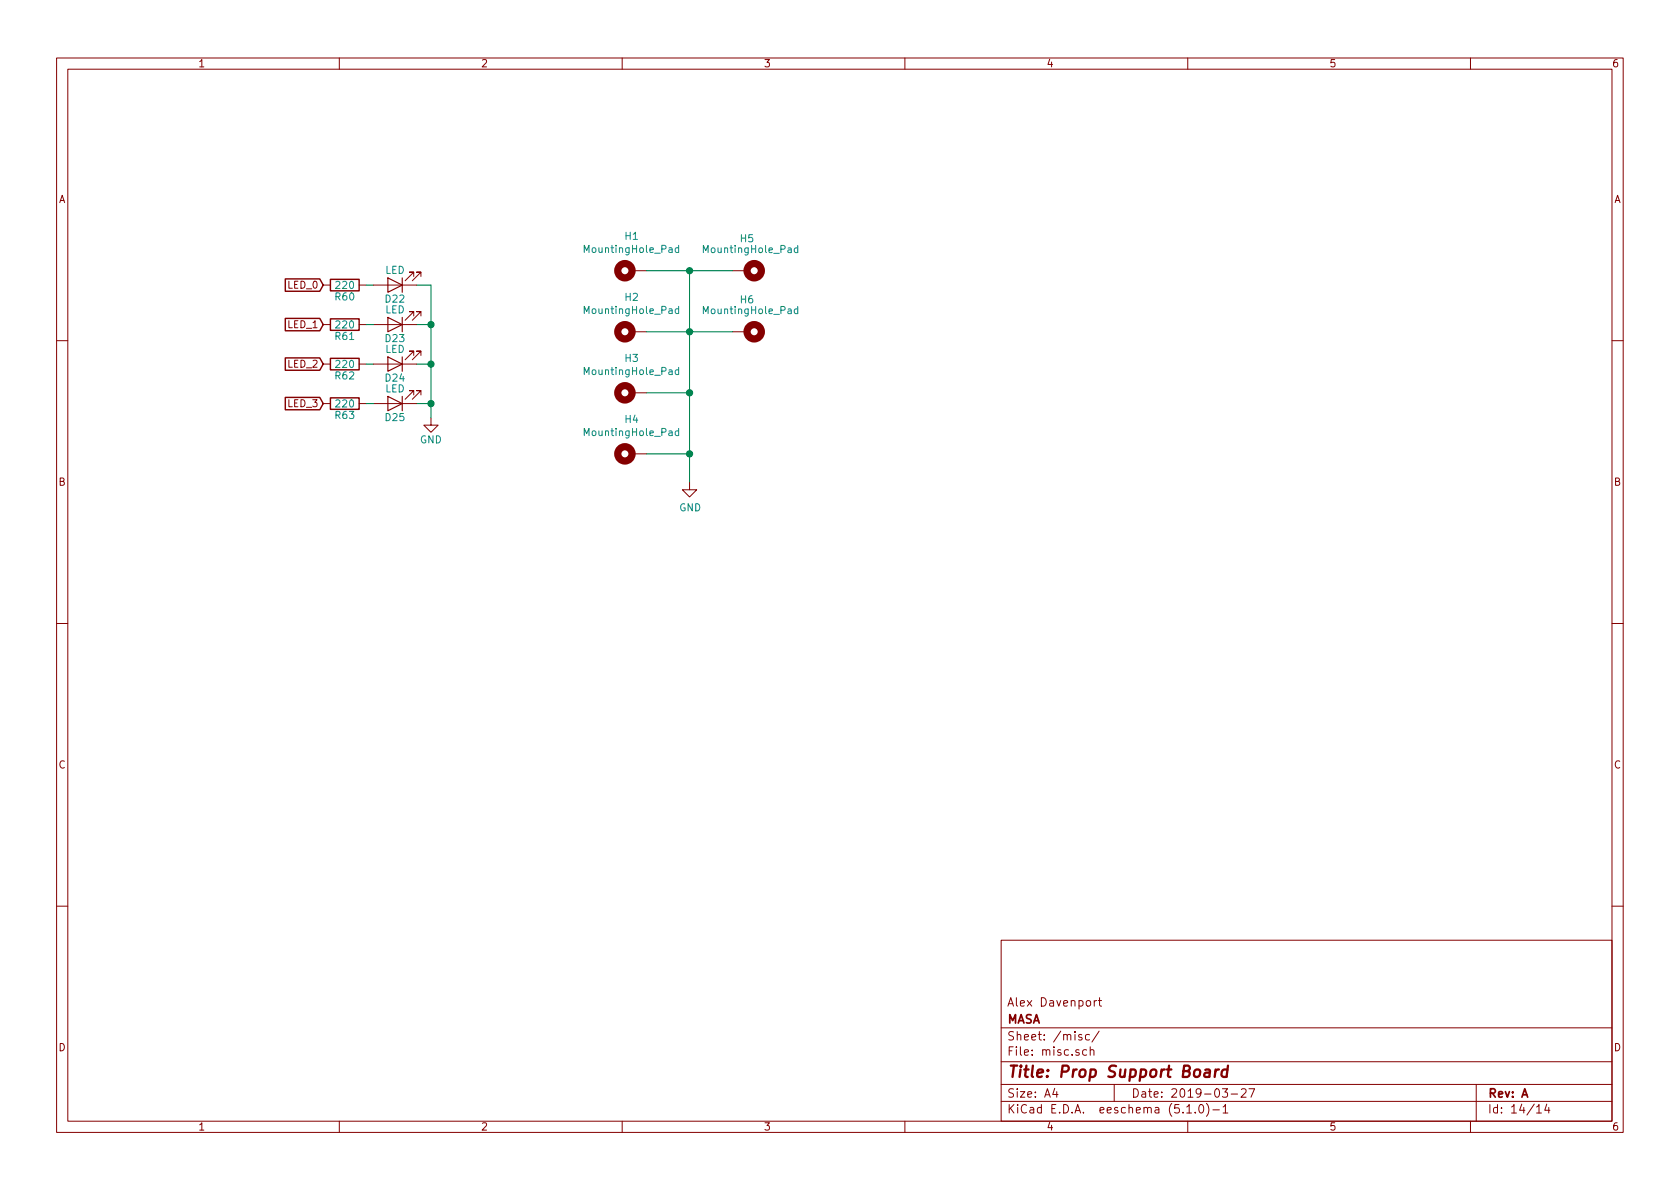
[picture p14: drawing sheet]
EESchema Schematic File Version 4
LIBS:prop_support-cache
EELAYER 29 0
EELAYER END
$Descr A4 11693 8268
encoding utf-8
Sheet 14 14
Title "Prop Support Board"
Date "2019-03-27"
Rev "A"
Comp "MASA"
Comment1 "Alex Davenport"
Comment2 ""
Comment3 ""
Comment4 ""
$EndDescr
$Comp
L Device:R R?
U 1 1
P 2400 1975
AR Path="/5966D832/5BEF3977" Ref="R?"  Part="1" 
AR Path="/5BEEF6EA/5BEF3977" Ref="R?"  Part="1" 
AR Path="/5CA0C106/5BEF3977" Ref="R60"  Part="1" 
F 0 "R60" V 2480 1975 50  0000 C CNN
F 1 "220" V 2400 1975 50  0000 C CNN
F 2 "Resistor_SMD:R_0805_2012Metric" V 2330 1975 50  0001 C CNN
F 3 "" H 2400 1975 50  0001 C CNN
	1    2400 1975
	0    1    1    0   
$EndComp
$Comp
L Device:LED D?
U 1 1
P 2750 1975
AR Path="/5966D832/5BEF397E" Ref="D?"  Part="1" 
AR Path="/5BEEF6EA/5BEF397E" Ref="D?"  Part="1" 
AR Path="/5CA0C106/5BEF397E" Ref="D22"  Part="1" 
F 0 "D22" H 2750 2075 50  0000 C CNN
F 1 "LED" H 2750 1875 50  0000 C CNN
F 2 "LED_SMD:LED_0805_2012Metric" H 2750 1975 50  0001 C CNN
F 3 "" H 2750 1975 50  0001 C CNN
	1    2750 1975
	-1   0    0    1   
$EndComp
Text GLabel 2250 1975 0    49   Input ~ 0
LED_0
$Comp
L Device:R R?
U 1 1
P 2400 2250
AR Path="/5966D832/5BEF3986" Ref="R?"  Part="1" 
AR Path="/5BEEF6EA/5BEF3986" Ref="R?"  Part="1" 
AR Path="/5CA0C106/5BEF3986" Ref="R61"  Part="1" 
F 0 "R61" V 2480 2250 50  0000 C CNN
F 1 "220" V 2400 2250 50  0000 C CNN
F 2 "Resistor_SMD:R_0805_2012Metric" V 2330 2250 50  0001 C CNN
F 3 "" H 2400 2250 50  0001 C CNN
	1    2400 2250
	0    1    1    0   
$EndComp
$Comp
L Device:LED D?
U 1 1
P 2750 2250
AR Path="/5966D832/5BEF398D" Ref="D?"  Part="1" 
AR Path="/5BEEF6EA/5BEF398D" Ref="D?"  Part="1" 
AR Path="/5CA0C106/5BEF398D" Ref="D23"  Part="1" 
F 0 "D23" H 2750 2350 50  0000 C CNN
F 1 "LED" H 2750 2150 50  0000 C CNN
F 2 "LED_SMD:LED_0805_2012Metric" H 2750 2250 50  0001 C CNN
F 3 "" H 2750 2250 50  0001 C CNN
	1    2750 2250
	-1   0    0    1   
$EndComp
Text GLabel 2250 2250 0    49   Input ~ 0
LED_1
$Comp
L Device:R R?
U 1 1
P 2400 2525
AR Path="/5966D832/5BEF3995" Ref="R?"  Part="1" 
AR Path="/5BEEF6EA/5BEF3995" Ref="R?"  Part="1" 
AR Path="/5CA0C106/5BEF3995" Ref="R62"  Part="1" 
F 0 "R62" V 2480 2525 50  0000 C CNN
F 1 "220" V 2400 2525 50  0000 C CNN
F 2 "Resistor_SMD:R_0805_2012Metric" V 2330 2525 50  0001 C CNN
F 3 "" H 2400 2525 50  0001 C CNN
	1    2400 2525
	0    1    1    0   
$EndComp
$Comp
L Device:LED D?
U 1 1
P 2750 2525
AR Path="/5966D832/5BEF399C" Ref="D?"  Part="1" 
AR Path="/5BEEF6EA/5BEF399C" Ref="D?"  Part="1" 
AR Path="/5CA0C106/5BEF399C" Ref="D24"  Part="1" 
F 0 "D24" H 2750 2625 50  0000 C CNN
F 1 "LED" H 2750 2425 50  0000 C CNN
F 2 "LED_SMD:LED_0805_2012Metric" H 2750 2525 50  0001 C CNN
F 3 "" H 2750 2525 50  0001 C CNN
	1    2750 2525
	-1   0    0    1   
$EndComp
Text GLabel 2250 2525 0    49   Input ~ 0
LED_2
Text GLabel 2250 2800 0    49   Input ~ 0
LED_3
$Comp
L Device:R R?
U 1 1
P 2400 2800
AR Path="/5966D832/5BEF39BA" Ref="R?"  Part="1" 
AR Path="/5BEEF6EA/5BEF39BA" Ref="R?"  Part="1" 
AR Path="/5CA0C106/5BEF39BA" Ref="R63"  Part="1" 
F 0 "R63" V 2480 2800 50  0000 C CNN
F 1 "220" V 2400 2800 50  0000 C CNN
F 2 "Resistor_SMD:R_0805_2012Metric" V 2330 2800 50  0001 C CNN
F 3 "" H 2400 2800 50  0001 C CNN
	1    2400 2800
	0    1    1    0   
$EndComp
$Comp
L Device:LED D?
U 1 1
P 2750 2800
AR Path="/5966D832/5BEF39C1" Ref="D?"  Part="1" 
AR Path="/5BEEF6EA/5BEF39C1" Ref="D?"  Part="1" 
AR Path="/5CA0C106/5BEF39C1" Ref="D25"  Part="1" 
F 0 "D25" H 2750 2900 50  0000 C CNN
F 1 "LED" H 2750 2700 50  0000 C CNN
F 2 "LED_SMD:LED_0805_2012Metric" H 2750 2800 50  0001 C CNN
F 3 "" H 2750 2800 50  0001 C CNN
	1    2750 2800
	-1   0    0    1   
$EndComp
$Comp
L power:GND #PWR?
U 1 1
P 3000 2900
AR Path="/5966D832/5BEF39C8" Ref="#PWR?"  Part="1" 
AR Path="/5BEEF6EA/5BEF39C8" Ref="#PWR?"  Part="1" 
AR Path="/5CA0C106/5BEF39C8" Ref="#PWR0257"  Part="1" 
F 0 "#PWR0257" H 3000 2650 50  0001 C CNN
F 1 "GND" H 3000 2750 50  0000 C CNN
F 2 "" H 3000 2900 50  0001 C CNN
F 3 "" H 3000 2900 50  0001 C CNN
	1    3000 2900
	1    0    0    -1  
$EndComp
Wire Wire Line
	2550 1975 2600 1975
Wire Wire Line
	2550 2250 2600 2250
Wire Wire Line
	2550 2525 2600 2525
Wire Wire Line
	2900 1975 3000 1975
Wire Wire Line
	2900 2250 3000 2250
Connection ~ 3000 2250
Wire Wire Line
	3000 2525 2900 2525
Wire Wire Line
	2550 2800 2600 2800
Wire Wire Line
	2900 2800 3000 2800
Wire Wire Line
	3000 1975 3000 2250
Connection ~ 3000 2800
Wire Wire Line
	3000 2250 3000 2525
Wire Wire Line
	3000 2800 3000 2900
Wire Wire Line
	3000 2525 3000 2800
Connection ~ 3000 2525
$Comp
L Mechanical:MountingHole_Pad H1
U 1 1
P 4400 1875
F 0 "H1" V 4637 1878 50  0000 C CNN
F 1 "MountingHole_Pad" V 4546 1878 50  0000 C CNN
F 2 "MountingHole:MountingHole_3.2mm_M3_Pad" H 4400 1875 50  0001 C CNN
F 3 "~" H 4400 1875 50  0001 C CNN
	1    4400 1875
	0    -1   -1   0   
$EndComp
$Comp
L Mechanical:MountingHole_Pad H5
U 1 1
P 5200 1875
F 0 "H5" V 4975 1875 50  0000 C CNN
F 1 "MountingHole_Pad" V 5050 1900 50  0000 C CNN
F 2 "MountingHole:MountingHole_3.2mm_M3_Pad" H 5200 1875 50  0001 C CNN
F 3 "~" H 5200 1875 50  0001 C CNN
	1    5200 1875
	0    1    1    0   
$EndComp
Wire Wire Line
	4500 1875 4800 1875
$Comp
L Mechanical:MountingHole_Pad H2
U 1 1
P 4400 2300
F 0 "H2" V 4637 2303 50  0000 C CNN
F 1 "MountingHole_Pad" V 4546 2303 50  0000 C CNN
F 2 "MountingHole:MountingHole_3.2mm_M3_Pad" H 4400 2300 50  0001 C CNN
F 3 "~" H 4400 2300 50  0001 C CNN
	1    4400 2300
	0    -1   -1   0   
$EndComp
$Comp
L Mechanical:MountingHole_Pad H6
U 1 1
P 5200 2300
F 0 "H6" V 4975 2300 50  0000 C CNN
F 1 "MountingHole_Pad" V 5050 2325 50  0000 C CNN
F 2 "MountingHole:MountingHole_3.2mm_M3_Pad" H 5200 2300 50  0001 C CNN
F 3 "~" H 5200 2300 50  0001 C CNN
	1    5200 2300
	0    1    1    0   
$EndComp
Wire Wire Line
	4500 2300 4800 2300
$Comp
L Mechanical:MountingHole_Pad H3
U 1 1
P 4400 2725
F 0 "H3" V 4637 2728 50  0000 C CNN
F 1 "MountingHole_Pad" V 4546 2728 50  0000 C CNN
F 2 "MountingHole:MountingHole_3.2mm_M3_Pad" H 4400 2725 50  0001 C CNN
F 3 "~" H 4400 2725 50  0001 C CNN
	1    4400 2725
	0    -1   -1   0   
$EndComp
Wire Wire Line
	4500 2725 4800 2725
$Comp
L Mechanical:MountingHole_Pad H4
U 1 1
P 4400 3150
F 0 "H4" V 4637 3153 50  0000 C CNN
F 1 "MountingHole_Pad" V 4546 3153 50  0000 C CNN
F 2 "MountingHole:MountingHole_3.2mm_M3_Pad" H 4400 3150 50  0001 C CNN
F 3 "~" H 4400 3150 50  0001 C CNN
	1    4400 3150
	0    -1   -1   0   
$EndComp
Wire Wire Line
	4500 3150 4800 3150
Wire Wire Line
	4800 1875 4800 2300
Connection ~ 4800 1875
Wire Wire Line
	4800 1875 5100 1875
Connection ~ 4800 3150
Connection ~ 4800 2725
Wire Wire Line
	4800 2725 4800 3150
Connection ~ 4800 2300
Wire Wire Line
	4800 2300 5100 2300
Wire Wire Line
	4800 2300 4800 2725
Wire Wire Line
	4800 3150 4800 3350
$Comp
L power:GND #PWR0258
U 1 1
P 4800 3350
F 0 "#PWR0258" H 4800 3100 50  0001 C CNN
F 1 "GND" H 4805 3177 50  0000 C CNN
F 2 "" H 4800 3350 50  0001 C CNN
F 3 "" H 4800 3350 50  0001 C CNN
	1    4800 3350
	1    0    0    -1  
$EndComp
$EndSCHEMATC
